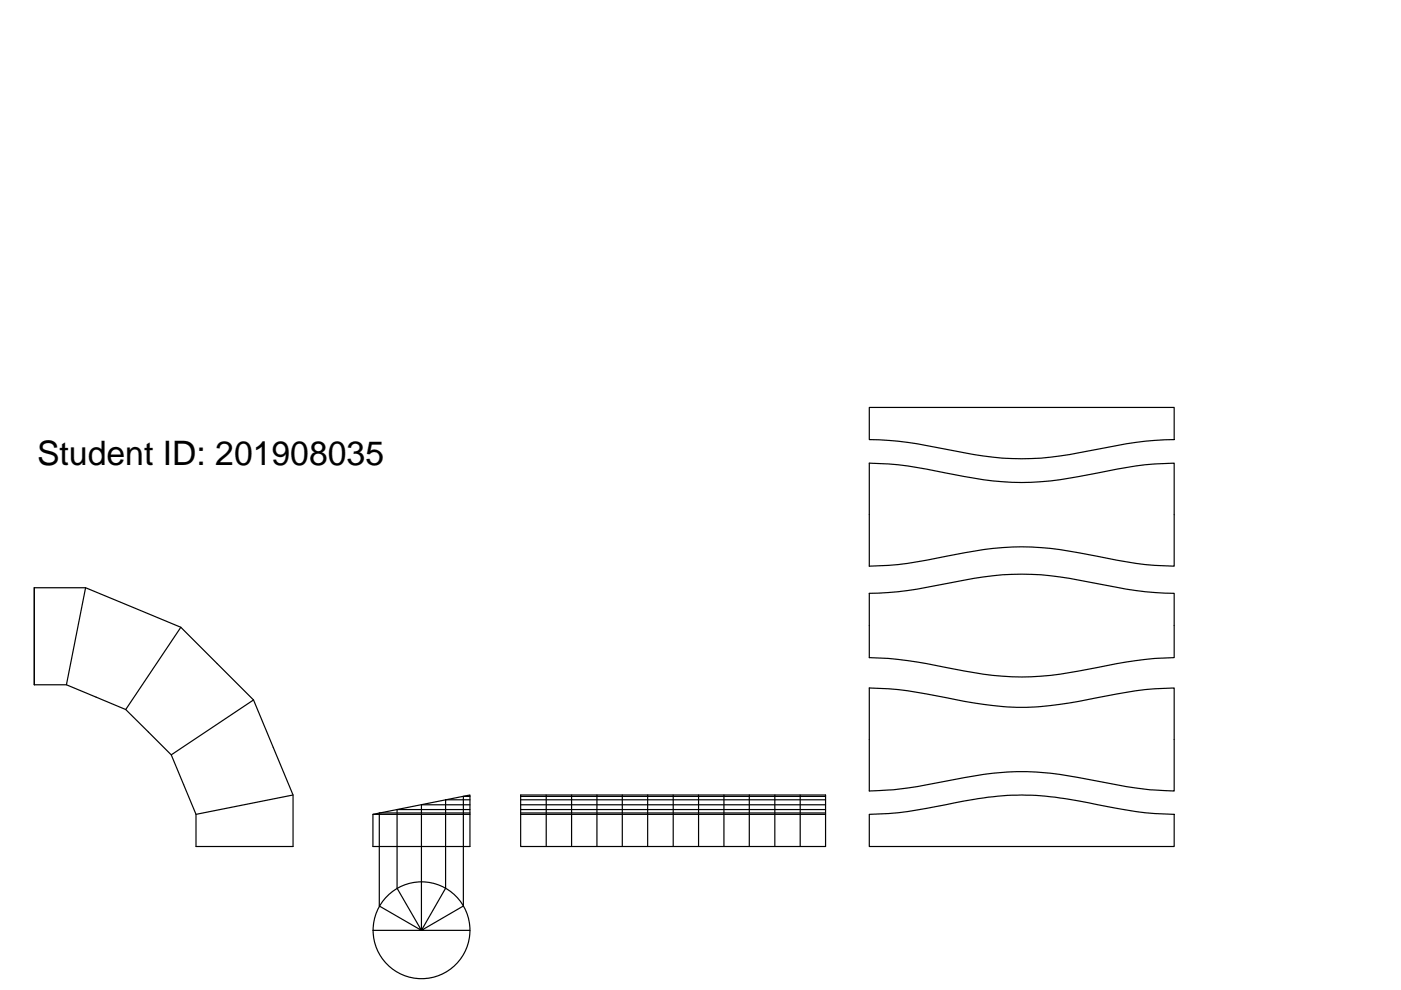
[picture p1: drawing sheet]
<svg xmlns="http://www.w3.org/2000/svg" width="297mm" height="210mm" viewBox="0 0 297 210" stroke-linecap="round" stroke-linejoin="round" font-family="sans-serif">
<defs><g id="words">
<text font-size="7.2" x="7.9" y="98.6">Student ID: 201908035</text>
</g></defs>
<!-- layer: 0 -->
<g fill="none" stroke="#000" stroke-width=".25">
<path d="M184.3 98.2l2 .1a72.2 72.2 0 0 1 14.2 2 67.7 67.7 0 0 0 20.2 1.8l4-.4 14.1-2.6a56 56 0 0 1 10.1-.9v21.8h-2a72.4 72.4 0 0 1-14.1-2 67.7 67.7 0 0 0-20.3-1.9l-4 .4-14 2.6a57.2 57.2 0 0 1-10.2 .9zM184.3 86.4h64.6v6.8l-6.1 .3-4 .6-6 1.1a69.6 69.6 0 0 1-20.3 1.9l-6-.7-14.1-2.6-4-.4-4.1-.2zM7.3 124.6h10.8l20.2 8.4 15.4 15.4 8.4 20.2v10.9h-20.5v-6.8l-5.3-12.7-4.8-4.8-4.8-4.8-12.6-5.2h-6.8zM18.1 124.6l-4 20.6M38.3 133l-11.6 17.4M184.3 125.8l4.1-.2 4-.4 8.1-1.4a69.6 69.6 0 0 1 20.2-1.9l6.1 .7 14 2.6 4 .4 4.1 .2v13.6l-4.1 .2-4 .5-8 1.4a67.7 67.7 0 0 1-20.3 1.9l-4-.5-16.1-2.8-4-.5-4.1-.2zM53.7 148.4l-17.4 11.6M184.3 145.9a73.6 73.6 0 0 1 16.2 2 67.5 67.5 0 0 0 18.1 2l4.1-.3 4.1-.6a154.6 154.6 0 0 1 18-3l4.1-.1v21.8a77.6 77.6 0 0 1-16.1-2.1 69.3 69.3 0 0 0-18.2-2l-1 .1a148.2 148.2 0 0 0-19.1 3.1l-5.1 .7-5.1 .2zM62.1 168.6l-20.5 4.1M79.1 172.7l20.5-4.1v10.9h-20.5zM79.1 172.7h20.5M99.6 168.9h-1.4v23.2l-8.8 5.2h10.2"/>
<path d="M99.6 169.6h-5.1v18.7l-5.1 9v-10.3M99.6 171.6h-15.4v16.7l5.2 9-9-5.2v-19.7h19.2M99.6 170.6h-10.2v16.4M110.4 168.6h64.6v10.9h-64.6zM110.4 172.7h64.6M110.4 172.4h64.6M110.4 171.6h64.6M110.4 170.6h64.6M110.4 169.6h64.6M110.4 168.9h64.6M115.8 168.6v10.9M121.2 168.6v10.9"/>
<path d="M126.6 168.6v10.9M131.9 168.6v10.9M137.3 168.6v10.9M142.7 168.6v10.9M148.1 168.6v10.9M153.5 168.6v10.9M158.9 168.6v10.9M164.3 168.6v10.9M169.7 168.6v10.9M184.3 172.7a82.9 82.9 0 0 0 18.2-2.5 61.6 61.6 0 0 1 28.3 0l8 1.5a56 56 0 0 0 10.1 1v6.8h-64.6zM79.1 197.3h10.3"/>
<circle cx="89.4" cy="197.2" r="10.3"/>
</g>
<use href="#words"/>
</svg>
